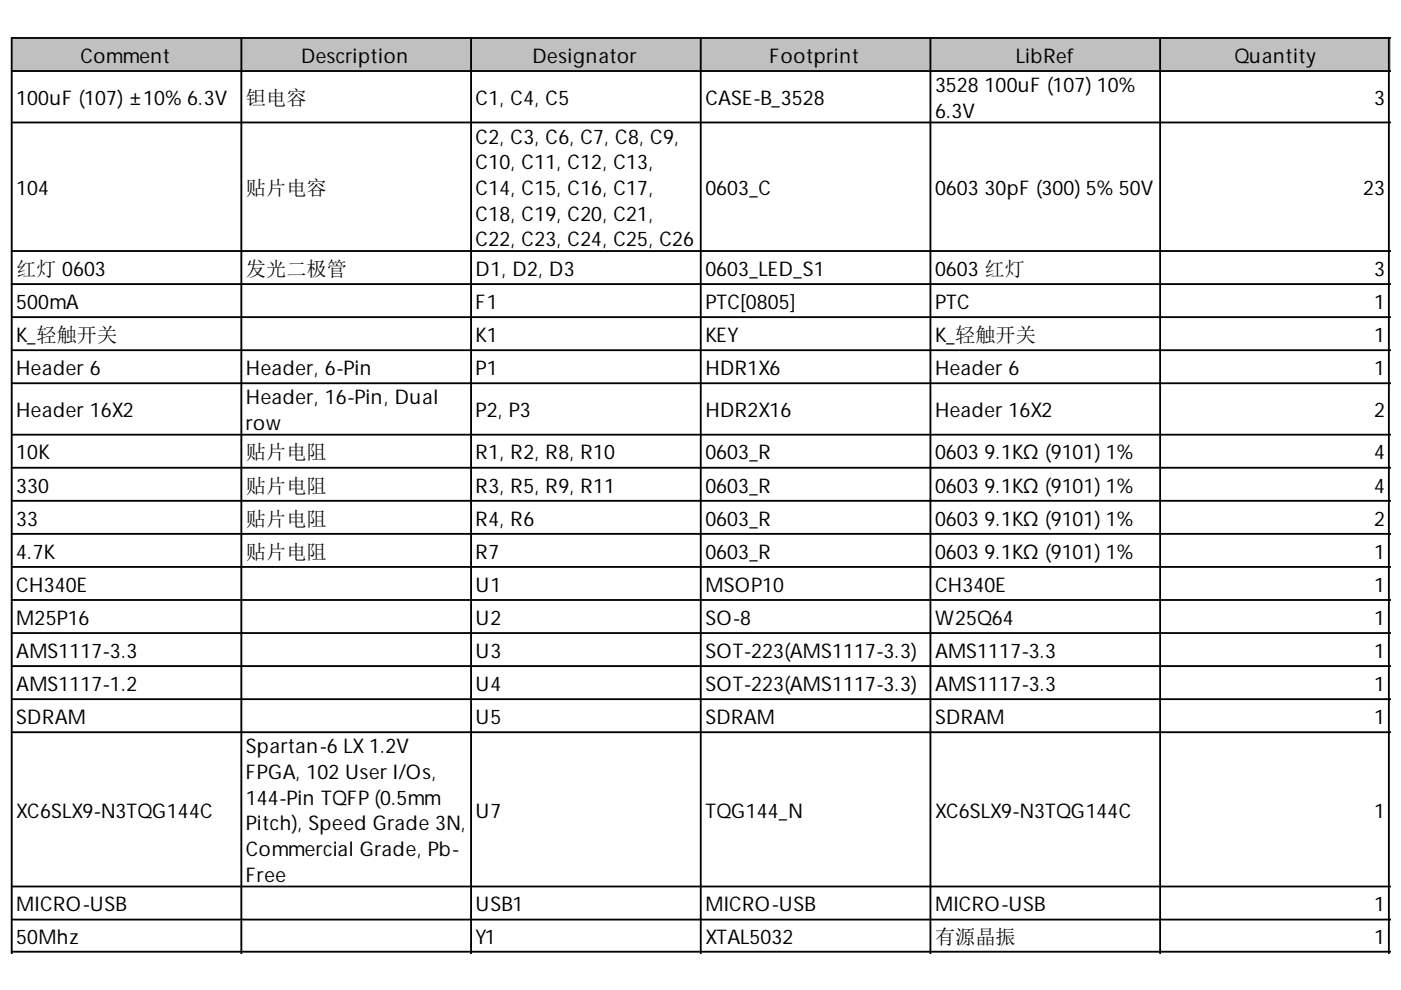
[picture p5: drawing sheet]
<svg xmlns="http://www.w3.org/2000/svg" width="297mm" height="210mm" viewBox="0 0 297 210" stroke-linecap="round" stroke-linejoin="round" font-family="sans-serif">
<defs><g id="words">
<g font-size="4.3">
<text x="17.1" y="13.3">Comment</text>
<text x="63.8" y="13.3">Description</text>
<text x="112.9" y="13.3">Designator</text>
<text x="163.2" y="13.3">Footprint</text>
<text x="215.4" y="13.3">LibRef</text>
<text x="261.7" y="13.3">Quantity</text>
<text x="3.5" y="22.3">100uF (107) ±10% 6.3V</text>
<text x="52.2" y="22.3">钽电容</text>
<text x="100.8" y="22.3">C1, C4, C5</text>
<text x="149.5" y="22.3">CASE-B_3528</text>
<text x="198.2" y="19.5">3528</text>
<text x="208.8" y="19.5">100uF (107) 10%</text>
<text x="291.4" y="22.3">3</text>
<text x="198.2" y="25">6.3V</text>
<text x="100.8" y="30.4">C2, C3, C6, C7, C8, C9,</text>
<text x="100.8" y="35.9">C10, C11, C12, C13,</text>
<text x="3.5" y="41.3">104</text>
<text x="52.2" y="41.3">贴片电容</text>
<text x="100.8" y="41.3">C14, C15, C16, C17,</text>
<text x="149.5" y="41.3">0603_C</text>
<text x="198.2" y="41.3">0603</text>
<text x="208.8" y="41.3">30pF (300) 5% 50V</text>
<text x="289" y="41.3">23</text>
<text x="100.8" y="46.8">C18, C19, C20, C21,</text>
<text x="100.8" y="52.3">C22, C23, C24, C25, C26</text>
<text x="3.5" y="58.5">红灯 0603</text>
<text x="52.2" y="58.5">发光二极管</text>
<text x="100.8" y="58.5">D1, D2, D3</text>
<text x="149.5" y="58.5">0603_LED_S1</text>
<text x="198.2" y="58.5">0603 红灯</text>
<text x="291.4" y="58.5">3</text>
<text x="3.5" y="65.5">500mA</text>
<text x="100.8" y="65.5">F1</text>
<text x="149.5" y="65.5">PTC[0805]</text>
<text x="198.2" y="65.5">PTC</text>
<text x="291.4" y="65.5">1</text>
<text x="3.5" y="72.5">K_轻触开关</text>
<text x="100.8" y="72.5">K1</text>
<text x="149.5" y="72.5">KEY</text>
<text x="198.2" y="72.5">K_轻触开关</text>
<text x="291.4" y="72.5">1</text>
<text x="3.5" y="79.5">Header 6</text>
<text x="52.2" y="79.5">Header, 6-Pin</text>
<text x="100.8" y="79.5">P1</text>
<text x="149.5" y="79.5">HDR1X6</text>
<text x="198.2" y="79.5">Header 6</text>
<text x="291.4" y="79.5">1</text>
<text x="3.5" y="88.5">Header 16X2</text>
<text x="52.2" y="85.7">Header, 16-Pin, Dual</text>
<text x="100.8" y="88.5">P2, P3</text>
<text x="149.5" y="88.5">HDR2X16</text>
<text x="198.2" y="88.5">Header 16X2</text>
<text x="291.4" y="88.5">2</text>
<text x="52.2" y="91.2">row</text>
<text x="3.5" y="97.4">10K</text>
<text x="52.2" y="97.4">贴片电阻</text>
<text x="100.8" y="97.4">R1, R2, R8, R10</text>
<text x="149.5" y="97.4">0603_R</text>
<text x="198.2" y="97.4">0603</text>
<text x="208.8" y="97.4">9.1KΩ (9101) 1%</text>
<text x="291.4" y="97.4">4</text>
<text x="3.5" y="104.4">330</text>
<text x="52.2" y="104.4">贴片电阻</text>
<text x="100.8" y="104.4">R3, R5, R9, R11</text>
<text x="149.5" y="104.4">0603_R</text>
<text x="198.2" y="104.4">0603</text>
<text x="208.8" y="104.4">9.1KΩ (9101) 1%</text>
<text x="291.4" y="104.4">4</text>
<text x="3.5" y="111.4">33</text>
<text x="52.2" y="111.4">贴片电阻</text>
<text x="100.8" y="111.4">R4, R6</text>
<text x="149.5" y="111.4">0603_R</text>
<text x="198.2" y="111.4">0603</text>
<text x="208.8" y="111.4">9.1KΩ (9101) 1%</text>
<text x="291.4" y="111.4">2</text>
<text x="3.5" y="118.4">4.7K</text>
<text x="52.2" y="118.4">贴片电阻</text>
<text x="100.8" y="118.4">R7</text>
<text x="149.5" y="118.4">0603_R</text>
<text x="198.2" y="118.4">0603</text>
<text x="208.8" y="118.4">9.1KΩ (9101) 1%</text>
<text x="291.4" y="118.4">1</text>
<text x="3.5" y="125.5">CH340E</text>
<text x="100.8" y="125.5">U1</text>
<text x="149.5" y="125.5">MSOP10</text>
<text x="198.2" y="125.5">CH340E</text>
<text x="291.4" y="125.5">1</text>
<text x="3.5" y="132.5">M25P16</text>
<text x="100.8" y="132.5">U2</text>
<text x="149.5" y="132.5">SO-8</text>
<text x="198.2" y="132.5">W25Q64</text>
<text x="291.4" y="132.5">1</text>
<text x="3.5" y="139.5">AMS1117-3.3</text>
<text x="100.8" y="139.5">U3</text>
<text x="149.5" y="139.5">SOT-223(AMS1117-3.3)</text>
<text x="198.2" y="139.5">AMS1117-3.3</text>
<text x="291.4" y="139.5">1</text>
<text x="3.5" y="146.5">AMS1117-1.2</text>
<text x="100.8" y="146.5">U4</text>
<text x="149.5" y="146.5">SOT-223(AMS1117-3.3)</text>
<text x="198.2" y="146.5">AMS1117-3.3</text>
<text x="291.4" y="146.5">1</text>
<text x="3.5" y="153.5">SDRAM</text>
<text x="100.8" y="153.5">U5</text>
<text x="149.5" y="153.5">SDRAM</text>
<text x="198.2" y="153.5">SDRAM</text>
<text x="291.4" y="153.5">1</text>
<text x="52.2" y="159.7">Spartan-6 LX 1.2V</text>
<text x="52.2" y="165.2">FPGA, 102 User I/Os,</text>
<text x="3.5" y="173.4">XC6SLX9-N3TQG144C</text>
<text x="52.2" y="170.6">144-Pin TQFP (0.5mm</text>
<text x="100.8" y="173.4">U7</text>
<text x="149.5" y="173.4">TQG144_N</text>
<text x="198.2" y="173.4">XC6SLX9-N3TQG144C</text>
<text x="291.4" y="173.4">1</text>
<text x="52.2" y="176.1">Pitch), Speed Grade 3N,</text>
<text x="52.2" y="181.5">Commercial Grade, Pb-</text>
<text x="52.2" y="187">Free</text>
<text x="3.5" y="193.2">MICRO-USB</text>
<text x="100.8" y="193.2">USB1</text>
<text x="149.5" y="193.2">MICRO-USB</text>
<text x="198.2" y="193.2">MICRO-USB</text>
<text x="291.4" y="193.2">1</text>
<text x="3.5" y="200.2">50Mhz</text>
<text x="100.8" y="200.2">Y1</text>
<text x="149.5" y="200.2">XTAL5032</text>
<text x="198.2" y="200.2">有源晶振</text>
<text x="291.4" y="200.2">1</text>
</g>
</g></defs>
<g fill="#c0c0c0">
<path d="M2.6 8.2h48.8v7.1h-48.8z" fill-rule="evenodd"/>
<path d="M51 8.2h49.1v7.1h-49.1z" fill-rule="evenodd"/>
<path d="M99.7 8.2h49.1v7.1h-49.1z" fill-rule="evenodd"/>
<path d="M148.4 8.2h49.1v7.1h-49.1z" fill-rule="evenodd"/>
<path d="M197.1 8.2h49.1v7.1h-49.1z" fill-rule="evenodd"/>
<path d="M245.8 8.2h49.1v7.1h-49.1z" fill-rule="evenodd"/>
</g>
<g fill="none" stroke="#000" stroke-width=".39">
<path d="M2.5 15.1h292.4M51.2 8.1v194.1M99.9 8.1v194.1M148.6 8.1v194.1M197.3 8.1v194.1M246 8.1v194.1M294.5 8.1v194.1M294.9 8.1h-292.4v194.1M2.5 26h292.4M2.5 53.2h292.4M2.5 60.2h292.4M2.5 67.2h292.4"/>
<path d="M2.5 74.3h292.4M2.5 81.3h292.4M2.5 92.2h292.4M2.5 99.2h292.4M2.5 106.2h292.4M2.5 113.2h292.4M2.5 120.2h292.4M2.5 127.2h292.4M2.5 134.2h292.4M2.5 141.2h292.4M2.5 148.2h292.4M2.5 155.2h292.4"/>
<path d="M2.5 188h292.4M2.5 195h292.4M2.5 201.8h292.4"/>
</g>
<use href="#words"/>
</svg>
